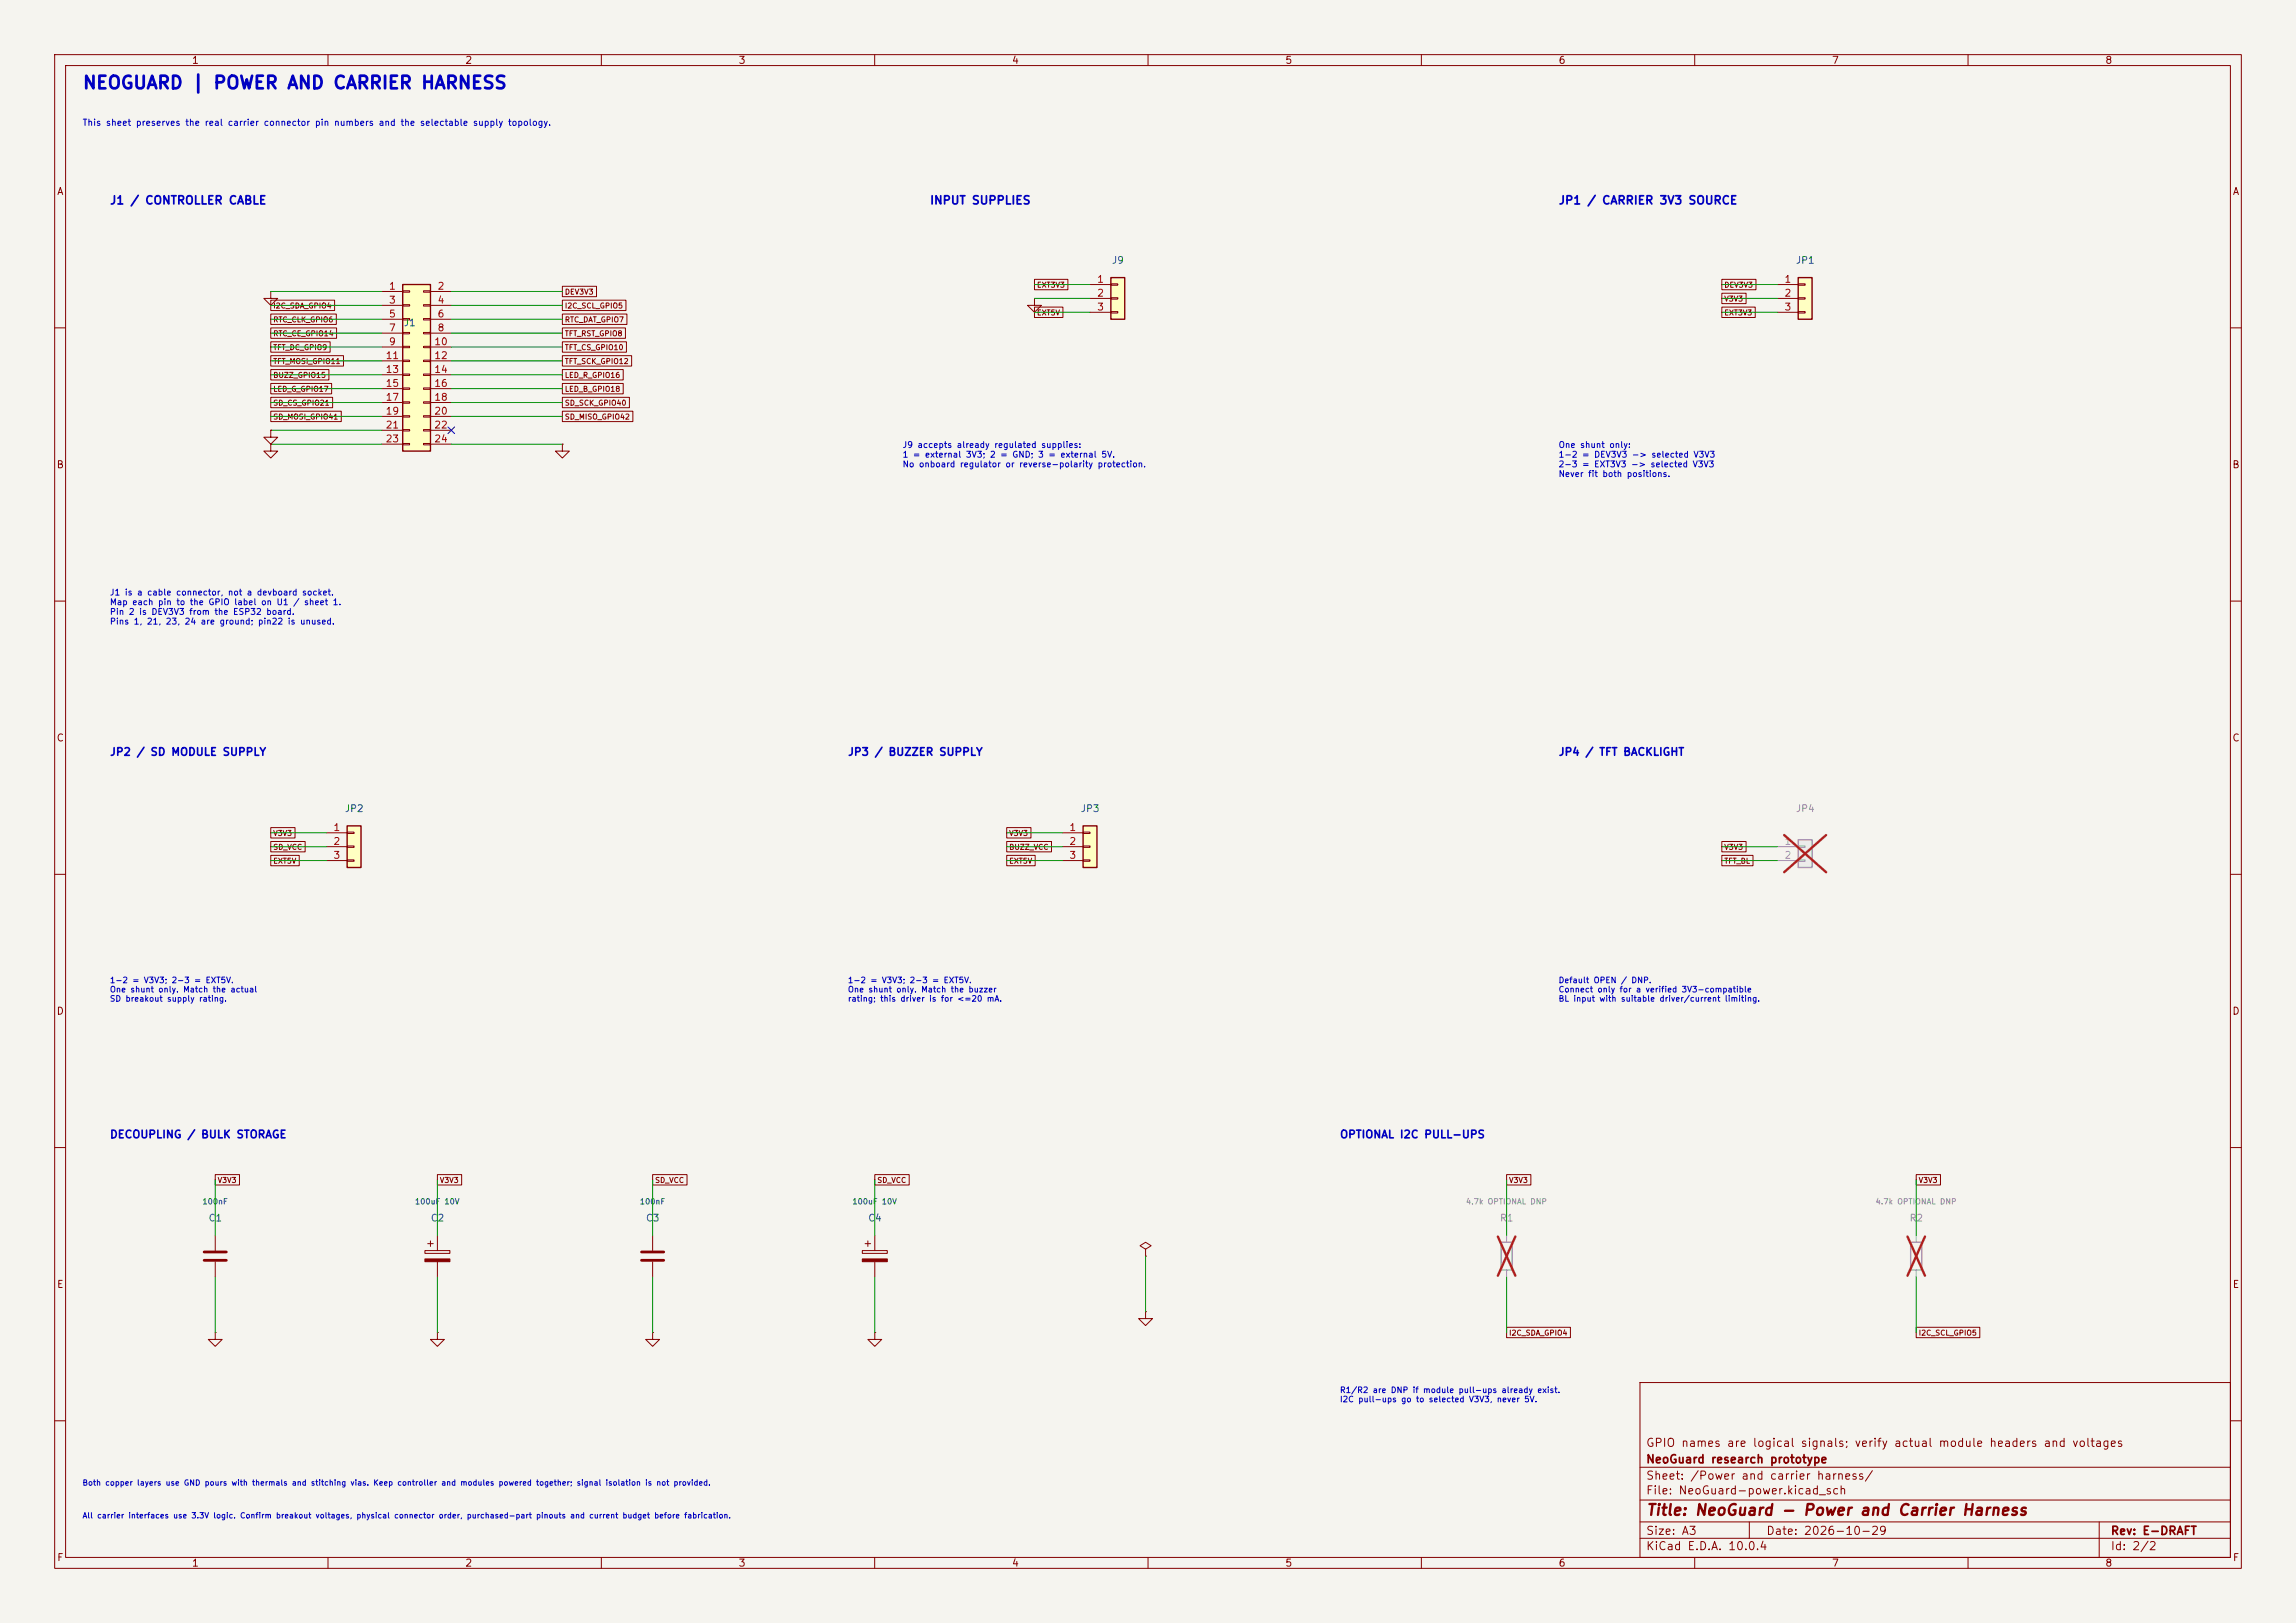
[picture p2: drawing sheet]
<svg xmlns="http://www.w3.org/2000/svg" width="420mm" height="297mm" viewBox="0 0 420 297" stroke-linecap="round" stroke-linejoin="round" font-family="sans-serif">
<defs><g id="words">
<text font-size="2.3" fill="#0000c2" x="15" y="16.9">NEOGUARD | POWER AND CARRIER HARNESS</text>
<text font-size="2" fill="#840000" x="301" y="277.8">Title: NeoGuard - Power and Carrier Harness</text>
<g font-size="1.5" fill="#0000c2">
<text x="20" y="37.8">J1 / CONTROLLER CABLE</text>
<text x="170" y="37.8">INPUT SUPPLIES</text>
<text x="285" y="37.8">JP1 / CARRIER 3V3 SOURCE</text>
</g>
<g font-size="1.5" fill="#840000">
<text x="301" y="268.1">NeoGuard research prototype</text>
<text x="301" y="265.1">GPIO names are logical signals; verify actual module headers and voltages</text>
<text x="301" y="273.8">File: NeoGuard-power.kicad_sch</text>
<text x="301" y="271.1">Sheet: /Power and carrier harness/</text>
<text x="301" y="281.2">Size: A3</text>
<text x="323" y="281.2">Date: 2026-10-29</text>
<text x="386" y="281.2">Rev: E-DRAFT</text>
<text x="301" y="284">KiCad E.D.A. 10.0.4</text>
<text x="386" y="284">Id: 2/2</text>
</g>
<g font-size="1.4" fill="#0000c2">
<text x="20" y="138.6">JP2 / SD MODULE SUPPLY</text>
<text x="155" y="138.6">JP3 / BUZZER SUPPLY</text>
<text x="285" y="138.6">JP4 / TFT BACKLIGHT</text>
<text x="20" y="208.6">DECOUPLING / BULK STORAGE</text>
<text x="245" y="208.6">OPTIONAL I2C PULL-UPS</text>
</g>
<g font-size="1.3" fill="#840000">
<text x="35" y="12">1</text>
<text x="85" y="12">2</text>
<text x="135" y="12">3</text>
<text x="185" y="12">4</text>
<text x="235" y="12">5</text>
<text x="285" y="12">6</text>
<text x="335" y="12">7</text>
<text x="385" y="12">8</text>
<text x="10.3" y="36">A</text>
<text x="408.3" y="36">A</text>
<text x="10.3" y="86">B</text>
<text x="408.2" y="86">B</text>
<text x="10.3" y="136">C</text>
<text x="408.2" y="136">C</text>
<text x="10.3" y="186">D</text>
<text x="408.2" y="186">D</text>
<text x="10.3" y="236">E</text>
<text x="408.3" y="236">E</text>
<text x="10.3" y="286">F</text>
<text x="35" y="287">1</text>
<text x="85" y="287">2</text>
<text x="135" y="287">3</text>
<text x="185" y="287">4</text>
<text x="235" y="287">5</text>
<text x="285" y="287">6</text>
<text x="335" y="287">7</text>
<text x="385" y="287">8</text>
<text x="408.3" y="286">F</text>
</g>
<g font-size="1.3" fill="#a90000">
<text x="71" y="53.3">1</text>
<text x="79.9" y="53.3">2</text>
<text x="200.6" y="52">1</text>
<text x="326.3" y="52">1</text>
<text x="71" y="55.9">3</text>
<text x="71" y="58.4">5</text>
<text x="79.9" y="55.9">4</text>
<text x="79.9" y="58.4">6</text>
<text x="200.6" y="54.6">2</text>
<text x="200.6" y="57.1">3</text>
<text x="326.3" y="54.6">2</text>
<text x="326.3" y="57.1">3</text>
<text x="71" y="60.9">7</text>
<text x="71" y="63.5">9</text>
<text x="79.3" y="63.5">10</text>
<text x="79.9" y="60.9">8</text>
<text x="70.4" y="66">11</text>
<text x="70.4" y="68.6">13</text>
<text x="70.4" y="71.1">15</text>
<text x="79.3" y="66">12</text>
<text x="79.3" y="68.6">14</text>
<text x="79.3" y="71.1">16</text>
<text x="70.4" y="73.6">17</text>
<text x="70.4" y="76.2">19</text>
<text x="79.3" y="73.6">18</text>
<text x="79.3" y="76.2">20</text>
<text x="70.4" y="78.7">21</text>
<text x="70.4" y="81.3">23</text>
<text x="79.3" y="78.7">22</text>
<text x="79.3" y="81.3">24</text>
<text x="60.9" y="152.4">1</text>
<text x="60.9" y="154.9">2</text>
<text x="195.5" y="152.4">1</text>
<text x="195.5" y="154.9">2</text>
<text x="60.9" y="157.5">3</text>
<text x="195.5" y="157.5">3</text>
</g>
<g font-size="1.3" fill="#006464">
<text x="203.3" y="48.6">J9</text>
<text x="328.4" y="48.6">JP1</text>
<text x="73.8" y="60">J1</text>
<text x="63" y="148.9">JP2</text>
<text x="197.6" y="148.9">JP3</text>
<text x="38" y="223.8">C1</text>
<text x="78.7" y="223.8">C2</text>
<text x="118.1" y="223.8">C3</text>
<text x="158.7" y="223.8">C4</text>
</g>
<g font-size="1.3" fill="#939391">
<text x="328.4" y="148.9">JP4</text>
<text x="274.3" y="223.8">R1</text>
<text x="349.2" y="223.8">R2</text>
</g>
<g font-size="1.3" fill="#a5a4a2">
<text x="326.3" y="154.9">1</text>
<text x="326.3" y="157.5">2</text>
</g>
<text font-size="1.2" fill="#0000c2" x="15" y="23.3">This sheet preserves the real carrier connector pin numbers and the selectable supply topology.</text>
<g font-size="1.1" fill="#0000c2">
<text x="165" y="82.2">J9 accepts already regulated supplies:</text>
<text x="285" y="82.2">One shunt only:</text>
<text x="165" y="84">1 = external 3V3; 2 = GND; 3 = external 5V.</text>
<text x="165" y="85.8">No onboard regulator or reverse-polarity protection.</text>
<text x="285" y="84">1-2 = DEV3V3 -&gt; selected V3V3</text>
<text x="285" y="85.8">2-3 = EXT3V3 -&gt; selected V3V3</text>
<text x="285" y="87.5">Never fit both positions.</text>
<text x="20" y="109.2">J1 is a cable connector, not a devboard socket.</text>
<text x="20" y="111">Map each pin to the GPIO label on U1 / sheet 1.</text>
<text x="20" y="112.8">Pin 2 is DEV3V3 from the ESP32 board.</text>
<text x="20" y="114.5">Pins 1, 21, 23, 24 are ground; pin22 is unused.</text>
<text x="20" y="180.2">1-2 = V3V3; 2-3 = EXT5V.</text>
<text x="20" y="181.9">One shunt only. Match the actual</text>
<text x="20" y="183.5">SD breakout supply rating.</text>
<text x="155" y="180.2">1-2 = V3V3; 2-3 = EXT5V.</text>
<text x="155" y="181.9">One shunt only. Match the buzzer</text>
<text x="155" y="183.5">rating; this driver is for &lt;=20 mA.</text>
<text x="285" y="180.2">Default OPEN / DNP.</text>
<text x="285" y="181.9">Connect only for a verified 3V3-compatible</text>
<text x="285" y="183.5">BL input with suitable driver/current limiting.</text>
<text x="245" y="255.2">R1/R2 are DNP if module pull-ups already exist.</text>
<text x="245" y="256.9">I2C pull-ups go to selected V3V3, never 5V.</text>
</g>
<g font-size="1" fill="#840000">
<text x="189.6" y="52.9">EXT3V3</text>
<text x="315.3" y="52.9">DEV3V3</text>
<text x="49.9" y="56.7">I2C_SDA_GPIO4</text>
<text x="49.9" y="59.2">RTC_CLK_GPIO6</text>
<text x="103.2" y="54.1">DEV3V3</text>
<text x="103.2" y="56.7">I2C_SCL_GPIO5</text>
<text x="103.2" y="59.2">RTC_DAT_GPIO7</text>
<text x="189.6" y="57.9">EXT5V</text>
<text x="315.3" y="55.4">V3V3</text>
<text x="315.3" y="57.9">EXT3V3</text>
<text x="49.9" y="61.8">RTC_CE_GPIO14</text>
<text x="49.9" y="64.3">TFT_DC_GPIO9</text>
<text x="103.2" y="61.8">TFT_RST_GPIO8</text>
<text x="103.2" y="64.3">TFT_CS_GPIO10</text>
<text x="49.9" y="66.8">TFT_MOSI_GPIO11</text>
<text x="49.9" y="69.4">BUZZ_GPIO15</text>
<text x="49.9" y="71.9">LED_G_GPIO17</text>
<text x="103.2" y="71.9">LED_B_GPIO18</text>
<text x="103.2" y="66.8">TFT_SCK_GPIO12</text>
<text x="103.2" y="69.4">LED_R_GPIO16</text>
<text x="49.9" y="77">SD_MOSI_GPIO41</text>
<text x="49.9" y="74.5">SD_CS_GPIO21</text>
<text x="103.2" y="74.5">SD_SCK_GPIO40</text>
<text x="103.2" y="77">SD_MISO_GPIO42</text>
<text x="49.9" y="153.2">V3V3</text>
<text x="49.9" y="155.7">SD_VCC</text>
<text x="184.5" y="153.2">V3V3</text>
<text x="184.5" y="155.7">BUZZ_VCC</text>
<text x="315.3" y="155.7">V3V3</text>
<text x="49.9" y="158.3">EXT5V</text>
<text x="184.5" y="158.3">EXT5V</text>
<text x="315.3" y="158.3">TFT_BL</text>
<text x="39.7" y="216.7">V3V3</text>
<text x="80.4" y="216.7">V3V3</text>
<text x="119.7" y="216.7">SD_VCC</text>
<text x="160.4" y="216.7">SD_VCC</text>
<text x="275.9" y="216.7">V3V3</text>
<text x="350.9" y="216.7">V3V3</text>
<text x="275.9" y="244.6">I2C_SDA_GPIO4</text>
<text x="350.9" y="244.6">I2C_SCL_GPIO5</text>
</g>
<g font-size="1" fill="#006464">
<text x="36.9" y="220.6">100nF</text>
<text x="75.8" y="220.6">100uF 10V</text>
<text x="116.9" y="220.6">100nF</text>
<text x="155.8" y="220.6">100uF 10V</text>
</g>
<g font-size="1" fill="#939391">
<text x="268.1" y="220.6">4.7k OPTIONAL DNP</text>
<text x="343" y="220.6">4.7k OPTIONAL DNP</text>
</g>
<g font-size="1" fill="#0000c2">
<text x="15" y="272.1">Both copper layers use GND pours with thermals and stitching vias. Keep controller and modules powered together; signal isolation is not provided.</text>
<text x="15" y="278.1">All carrier interfaces use 3.3V logic. Confirm breakout voltages, physical connector order, purchased-part pinouts and current budget before fabrication.</text>
</g>
</g></defs>
<path d="M0 0h420v297h-420z" fill="#f5f4ef" stroke="#f5f4ef" stroke-width=".18"/>
<g fill="none" stroke="#840000" stroke-width=".18">
<path d="M10 10h400v277h-400zM12 12h396v273h-396zM60 10v2M110 10v2M160 10v2M210 10v2M260 10v2M310 10v2M360 10v2M10 60h2M408 60h2M10 110h2"/>
<path d="M408 110h2M10 160h2M408 160h2M10 210h2M408 210h2M300 253h108v32h-108zM10 260h2M300 278.5h108M300 274.5h108M300 268.5h108M320 278.5v3M384 278.5v6.5"/>
<path d="M408 260h2M60 285v2M110 285v2M160 285v2M210 285v2M260 285v2M300 281.5h108M310 285v2M360 285v2"/>
</g>
<path d="M73.7 52.1h5v30.5h-5z" fill="#ffffc2"/>
<path d="M73.7 52.1h5v30.5h-5z" fill="none" stroke="#840000" stroke-width=".25"/>
<g fill="none" stroke="#840000" stroke-width=".18">
<path d="M69.8 53.3h3.9M69.8 55.9h3.9M69.8 58.4h3.9M73.7 53.2h1.2v.3h-1.2zM73.7 55.8h1.2v.2h-1.2zM73.7 58.3h1.2v.2h-1.2zM77.5 53.2h1.2v.3h-1.2zM77.5 55.8h1.2v.2h-1.2zM77.5 58.3h1.2v.2h-1.2zM78.7 53.3h3.8M78.7 55.9h3.8M78.7 58.4h3.8"/>
<path d="M69.8 61h3.9M69.8 63.5h3.9M69.8 66h3.9M69.8 68.6h3.9M69.8 71.1h3.9M69.8 73.7h3.9M69.8 76.2h3.9M69.8 78.7h3.9M73.7 60.8h1.2v.3h-1.2zM73.7 63.4h1.2v.2h-1.2zM73.7 65.9h1.2v.3h-1.2zM73.7 68.5h1.2v.2h-1.2z"/>
<path d="M73.7 71h1.2v.2h-1.2zM73.7 73.5h1.2v.3h-1.2zM73.7 76.1h1.2v.2h-1.2zM73.7 78.6h1.2v.3h-1.2zM77.5 60.8h1.2v.3h-1.2zM77.5 63.4h1.2v.2h-1.2zM77.5 65.9h1.2v.3h-1.2zM77.5 68.5h1.2v.2h-1.2zM77.5 71h1.2v.2h-1.2zM77.5 73.5h1.2v.3h-1.2zM77.5 76.1h1.2v.2h-1.2zM77.5 78.6h1.2v.3h-1.2z"/>
<path d="M78.7 61h3.8M78.7 63.5h3.8M78.7 66h3.8M78.7 68.6h3.8M78.7 71.1h3.8M78.7 73.7h3.8M78.7 76.2h3.8M78.7 78.7h3.8M69.8 81.3h3.9M73.7 81.2h1.2v.2h-1.2zM77.5 81.2h1.2v.2h-1.2zM78.7 81.3h3.8"/>
<path d="M209.5 240v1.3h1.3l-1.3 1.3-1.2-1.3h1.2M209.5 240h.1"/>
</g>
<path d="M274.6 227.3h2v5.1h-2z" fill="none" stroke="#9c9b98" stroke-width=".25"/>
<path d="M275.6 226.1v1.2M275.6 232.4v1.3" fill="none" stroke="#9c9b98" stroke-width=".18"/>
<path d="M274 226.3l3.2 7.2M277.2 226.3l-3.2 7.2" fill="none" stroke="#e12e31" stroke-width=".46"/>
<path d="M203.2 50.8h2.5v7.6h-2.5z" fill="#ffffc2"/>
<path d="M203.2 50.8h2.5v7.6h-2.5z" fill="none" stroke="#840000" stroke-width=".25"/>
<path d="M49.5 53.3v1.3h1.3l-1.3 1.3-1.2-1.3h1.2M49.5 53.3h.1M189.2 54.6v1.3h1.3l-1.3 1.3-1.2-1.3h1.2M189.2 54.6h.1M199.4 52.1h3.8M199.4 54.6h3.8M199.4 57.2h3.8M203.2 51.9h1.3v.3h-1.3zM203.2 54.5h1.3v.2h-1.3zM203.2 57h1.3v.3h-1.3zM49.5 78.7v1.3h1.3l-1.3 1.3-1.2-1.3h1.2M49.5 78.7h.1" fill="none" stroke="#840000" stroke-width=".18"/>
<path d="M328.9 153.7h2.6v5.1h-2.6z" fill="#ebeae8"/>
<path d="M328.9 153.7h2.6v5.1h-2.6z" fill="none" stroke="#9c9b98" stroke-width=".25"/>
<path d="M325.1 154.9h3.8M325.1 157.5h3.8M328.9 154.8h1.3v.3h-1.3zM328.9 157.4h1.3v.2h-1.3z" fill="none" stroke="#9c9b98" stroke-width=".18"/>
<path d="M326.4 152.8l7.6 6.8M334 152.8l-7.6 6.8" fill="none" stroke="#e12e31" stroke-width=".46"/>
<path d="M209.5 228.6l1.1-.6-1.1-.7-1 .7 1 .6v1.3M209.5 229.9h.1" fill="none" stroke="#840000" stroke-width=".18"/>
<path d="M198.1 151.1h2.6v7.7h-2.6z" fill="#ffffc2"/>
<path d="M198.1 151.1h2.6v7.7h-2.6z" fill="none" stroke="#840000" stroke-width=".25"/>
<path d="M194.3 152.4h3.8M194.3 154.9h3.8M194.3 157.5h3.8M198.1 152.3h1.3v.2h-1.3zM198.1 154.8h1.3v.3h-1.3zM198.1 157.4h1.3v.2h-1.3z" fill="none" stroke="#840000" stroke-width=".18"/>
<path d="M328.9 50.8h2.6v7.6h-2.6z" fill="#ffffc2"/>
<path d="M328.9 50.8h2.6v7.6h-2.6z" fill="none" stroke="#840000" stroke-width=".25"/>
<g fill="none" stroke="#840000" stroke-width=".18">
<path d="M325.1 52.1h3.8M325.1 54.6h3.8M325.1 57.2h3.8M328.9 51.9h1.3v.3h-1.3zM328.9 54.5h1.3v.2h-1.3zM328.9 57h1.3v.3h-1.3zM49.5 81.3v1.3h1.3l-1.3 1.2-1.2-1.2h1.2M49.5 81.3h.1M102.9 81.3v1.3h1.2l-1.2 1.2-1.3-1.2h1.3M102.9 81.3h.1M39.4 226.1v2.8M39.4 230.9v2.8"/>
<path d="M77.7 228.9h4.6v.5h-4.6zM78.2 227.6h1M78.7 227.1v1M80 226.1v2.8M80 230.9v2.8M119.4 226.1v2.8M119.4 230.9v2.8"/>
</g>
<path d="M349.5 227.3h2v5.1h-2z" fill="none" stroke="#9c9b98" stroke-width=".25"/>
<path d="M350.5 226.1v1.2M350.5 232.4v1.3" fill="none" stroke="#9c9b98" stroke-width=".18"/>
<path d="M348.9 226.3l3.2 7.2M352.1 226.3l-3.2 7.2" fill="none" stroke="#e12e31" stroke-width=".46"/>
<path d="M37.3 229.1h4.1M37.3 230.6h4.1M117.3 229.1h4.1M117.3 230.6h4.1" fill="none" stroke="#840000" stroke-width=".51"/>
<path d="M77.7 230.4h4.6v.5h-4.6z" fill="#840000" stroke="#840000" stroke-width=".18"/>
<path d="M63.5 151.1h2.5v7.7h-2.5z" fill="#ffffc2"/>
<path d="M63.5 151.1h2.5v7.7h-2.5z" fill="none" stroke="#840000" stroke-width=".25"/>
<g fill="none" stroke="#840000" stroke-width=".18">
<path d="M49.5 54.9h11.7v1.9h-11.7zM49.5 57.5h12v1.9h-12zM102.9 52.4h6.2v1.9h-6.2zM102.9 54.9h11.6v1.9h-11.6zM102.9 57.5h11.8v1.9h-11.8zM189.2 51.1h6.1v1.9h-6.1zM189.2 56.2h5.2v1.9h-5.2zM315 53.7h4.4v1.9h-4.4zM315 56.2h6.1v1.9h-6.1zM315 51.1h6.2v1.9h-6.2zM49.5 75.2h12.9v2h-12.9zM49.5 65.1h13.3v1.9h-13.3z"/>
<path d="M49.5 60h12.1v1.9h-12.1zM49.5 62.5h10.9v2h-10.9zM49.5 67.6h10.7v1.9h-10.7zM49.5 70.2h11.2v1.9h-11.2zM49.5 72.7h11.3v1.9h-11.3zM49.5 78.7h.1M102.9 60h11.5v1.9h-11.5zM102.9 62.5h11.7v2h-11.7zM102.9 70.2h11.1v1.9h-11.1zM102.9 72.7h12.2v1.9h-12.2zM102.9 65.1h12.6v1.9h-12.6zM102.9 67.6h11.1v1.9h-11.1z"/>
<path d="M102.9 75.2h12.9v2h-12.9zM49.5 81.3h.1M49.5 151.4h4.5v2h-4.5zM49.5 154h6.3v1.9h-6.3zM49.5 156.5h5.2v1.9h-5.2zM59.7 152.4h3.8M59.7 154.9h3.8M59.7 157.5h3.8M63.5 152.3h1.3v.2h-1.3zM63.5 154.8h1.3v.3h-1.3zM63.5 157.4h1.3v.2h-1.3zM184.1 151.4h4.5v2h-4.5z"/>
<path d="M184.1 156.5h5.3v1.9h-5.3zM184.1 154h8.2v1.9h-8.2zM315 154h4.4v1.9h-4.4zM315 156.5h5.7v1.9h-5.7zM39.4 214.9h4.4v2h-4.4zM80 214.9h4.4v2h-4.4zM119.4 214.9h6.3v2h-6.3zM160 214.9h6.3v2h-6.3zM275.6 214.9h4.4v2h-4.4zM350.5 214.9h4.5v2h-4.5zM157.7 228.9h4.6v.5h-4.6zM158.2 227.6h1.1"/>
<path d="M158.7 227.1v1M160 226.1v2.8M160 230.9v2.8M39.4 243.8v1.3h1.2l-1.2 1.3-1.3-1.3h1.3M39.4 243.8h.1M80 243.8v1.3h1.3l-1.3 1.3-1.3-1.3h1.3M80 243.8h.1M119.4 243.8v1.3h1.2l-1.2 1.3-1.3-1.3h1.3M119.4 243.8h.1M160 243.8v1.3h1.3l-1.3 1.3-1.3-1.3h1.3M160 243.8h.1M275.6 242.9h11.7v1.9h-11.7z"/>
<path d="M350.5 242.9h11.6v1.9h-11.6z"/>
</g>
<path d="M157.7 230.4h4.6v.5h-4.6z" fill="#840000" stroke="#840000" stroke-width=".18"/>
<g fill="none" stroke="#009600" stroke-width=".18">
<path d="M49.5 53.3h20.3M49.5 55.9h20.3M49.5 58.4h20.3M82.5 53.3h20.4M82.5 55.9h20.4M82.5 58.4h20.4M189.2 52.1h10.2M189.2 57.2h10.2M189.2 54.6h10.2M315 52.1h10.1M315 57.2h10.1M315 54.6h10.1"/>
<path d="M49.5 63.5h20.3M49.5 61h20.3M49.5 71.1h20.3M49.5 73.7h20.3M49.5 76.2h20.3M49.5 78.7h20.3M49.5 66h20.3M49.5 68.6h20.3M82.5 63.5h20.4M82.5 61h20.4M82.5 71.1h20.4M82.5 73.7h20.4"/>
<path d="M82.5 76.2h20.4M82.5 66h20.4M82.5 68.6h20.4M49.5 81.3h20.3M82.5 81.3h20.4M49.5 154.9h10.2M49.5 157.5h10.2M49.5 152.4h10.2M184.1 154.9h10.2M184.1 157.5h10.2M184.1 152.4h10.2M315 154.9h10.1"/>
<path d="M315 157.5h10.1M39.4 215.9v10.2M80 215.9v10.2M119.4 215.9v10.2M160 215.9v10.2M275.6 215.9v10.2M350.5 215.9v10.2M39.4 233.7v10.1M80 233.7v10.1M119.4 233.7v10.1M160 233.7v10.1M209.5 229.9v10.1"/>
<path d="M275.6 233.7v10.1M350.5 233.7v10.1"/>
</g>
<path d="M81.9 78.1l1.3 1.2M83.2 78.1l-1.3 1.2" fill="none" stroke="#000084" stroke-width=".18"/>
<use href="#words"/>
</svg>
